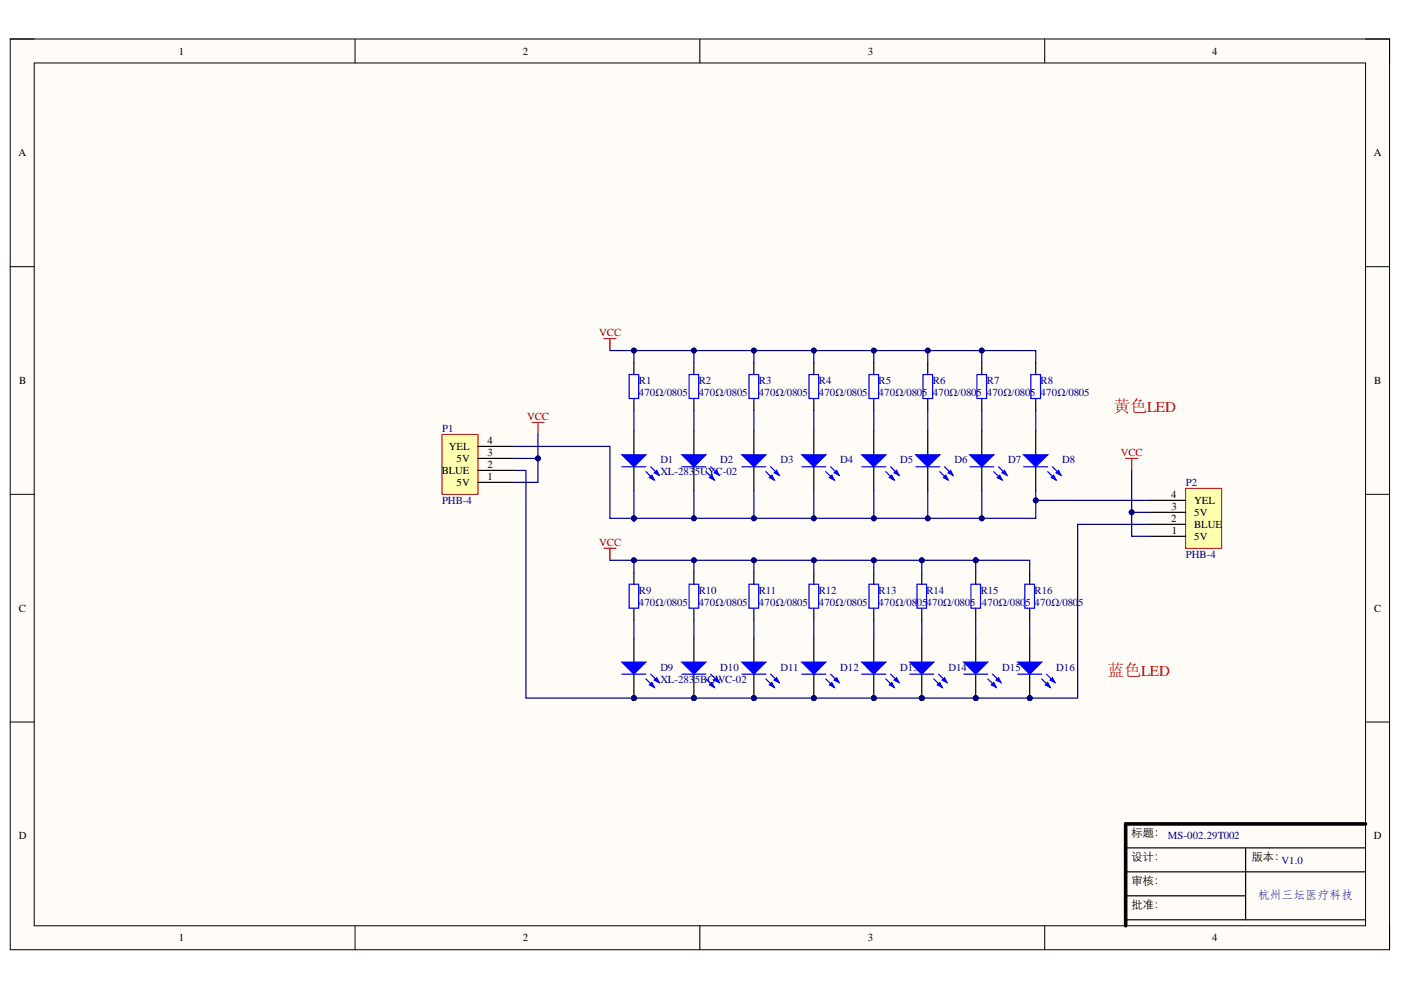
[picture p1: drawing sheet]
<svg xmlns="http://www.w3.org/2000/svg" width="297mm" height="210mm" viewBox="0 0 297 210" stroke-linecap="round" stroke-linejoin="round" font-family="sans-serif">
<defs><g id="words">
<g font-size="3.6" fill="#f00">
<text x="236.1" y="87.4">黄色LED</text>
<text x="234.8" y="143.4">蓝色LED</text>
</g>
<text font-size="2.5" fill="#000080" x="266.7" y="190.5">杭州三坛医疗科技</text>
<g font-size="2.4">
<text x="239.9" y="177.3">标题：</text>
<text x="239.9" y="182.3">设计：</text>
<text x="265.4" y="182.3">版本：</text>
<text x="239.9" y="187.4">审核：</text>
<text x="239.9" y="192.6">批准：</text>
</g>
<g font-size="2.3">
<text x="37.9" y="11.6">1</text>
<text x="110.8" y="11.6">2</text>
<text x="184" y="11.6">3</text>
<text x="257" y="11.6">4</text>
<text x="3.9" y="33.1">A</text>
<text x="291.3" y="33.1">A</text>
<text x="4.1" y="81.4">B</text>
<text x="291.4" y="81.4">B</text>
<text x="95.2" y="95.4">YEL</text>
<text x="103.4" y="94.2">4</text>
<text x="93.6" y="100.5">BLUE</text>
<text x="96.8" y="98">5V</text>
<text x="103.4" y="101.8">1</text>
<text x="103.4" y="99.2">2</text>
<text x="103.4" y="96.7">3</text>
<text x="96.8" y="103">5V</text>
<text x="248.3" y="105.6">4</text>
<text x="253.2" y="106.8">YEL</text>
<text x="248.3" y="110.6">2</text>
<text x="248.4" y="108.1">3</text>
<text x="248.5" y="113.2">1</text>
<text x="253.2" y="111.9">BLUE</text>
<text x="253.2" y="109.4">5V</text>
<text x="253.2" y="114.4">5V</text>
<text x="4" y="129.7">C</text>
<text x="291.4" y="129.7">C</text>
<text x="4" y="177.9">D</text>
<text x="291.3" y="177.9">D</text>
<text x="37.9" y="199.6">1</text>
<text x="110.8" y="199.6">2</text>
<text x="184" y="199.6">3</text>
<text x="257" y="199.6">4</text>
</g>
<g font-size="2.3" fill="#800000">
<text x="127.1" y="71.3">VCC</text>
<text x="111.8" y="89">VCC</text>
<text x="237.6" y="96.7">VCC</text>
<text x="127.1" y="115.7">VCC</text>
</g>
<g font-size="2.3" fill="#000080">
<text x="135.4" y="81.4">R1</text>
<text x="135.4" y="83.9">470Ω/0805</text>
<text x="148.1" y="81.4">R2</text>
<text x="148.1" y="83.9">470Ω/0805</text>
<text x="160.9" y="81.4">R3</text>
<text x="160.9" y="83.9">470Ω/0805</text>
<text x="173.6" y="81.4">R4</text>
<text x="173.6" y="83.9">470Ω/0805</text>
<text x="186.3" y="81.4">R5</text>
<text x="186.3" y="83.9">470Ω/0805</text>
<text x="197.8" y="81.4">R6</text>
<text x="197.8" y="83.9">470Ω/0805</text>
<text x="209.2" y="81.4">R7</text>
<text x="209.2" y="83.9">470Ω/0805</text>
<text x="220.6" y="81.4">R8</text>
<text x="220.6" y="83.9">470Ω/0805</text>
<text x="93.7" y="91.5">P1</text>
<text x="140" y="98.2">D1</text>
<text x="140" y="100.8">XL-283</text>
<text x="147.3" y="100.8">5UYC-02</text>
<text x="152.7" y="98.2">D2</text>
<text x="165.5" y="98.2">D3</text>
<text x="178.2" y="98.2">D4</text>
<text x="190.9" y="98.2">D5</text>
<text x="202.4" y="98.2">D6</text>
<text x="213.8" y="98.2">D7</text>
<text x="225.2" y="98.2">D8</text>
<text x="93.7" y="106.8">PHB-4</text>
<text x="251.4" y="103">P2</text>
<text x="251.4" y="118.3">PHB-4</text>
<text x="135.4" y="125.9">R9</text>
<text x="148.1" y="125.9">R10</text>
<text x="160.9" y="125.9">R11</text>
<text x="173.6" y="125.9">R12</text>
<text x="186.3" y="125.9">R13</text>
<text x="196.4" y="125.9">R14</text>
<text x="207.9" y="125.9">R15</text>
<text x="219.4" y="125.9">R16</text>
<text x="135.4" y="128.4">470Ω/0805</text>
<text x="148.1" y="128.4">470Ω/0805</text>
<text x="160.9" y="128.4">470Ω/0805</text>
<text x="173.6" y="128.4">470Ω/0805</text>
<text x="186.3" y="128.4">470Ω/0805470Ω/0805</text>
<text x="208.2" y="128.4">470Ω/080</text>
<text x="217.4" y="128.4">5</text>
<text x="219.4" y="128.4">470Ω/080</text>
<text x="228.6" y="128.4">5</text>
<text x="140" y="142.2">D9</text>
<text x="152.7" y="142.2">D10</text>
<text x="165.5" y="142.2">D11</text>
<text x="178.2" y="142.2">D12</text>
<text x="190.9" y="142.2">D13</text>
<text x="201.1" y="142.2">D14</text>
<text x="212.5" y="142.2">D15</text>
<text x="223.9" y="142.2">D16</text>
<text x="140" y="144.7">XL-283</text>
<text x="147.3" y="144.7">5BGWC-02</text>
<text x="247.6" y="177.9">MS-002.29T002</text>
<text x="271.7" y="183.1">V1.0</text>
</g>
</g></defs>
<path d="M2.2 8.3h292.4v193.1h-292.4z" fill-rule="evenodd" fill="#fffcf8"/>
<path d="M2.2 8.3h292.4v193.1h-292.4z" fill="none" stroke="#000" stroke-width=".21"/>
<path d="M7.3 13.4h282.2v182.9h-282.2z" fill-rule="evenodd" fill="#fffcf8"/>
<g fill="none" stroke="#000" stroke-width=".21">
<path d="M2.2 8.3h5.1M7.3 13.4h282.2v182.9h-282.2zM75.3 8.3v5M148.4 8.3v5M221.5 8.3v5.1M289.5 8.3h5.1v5.1M2.2 56.5h5.1M289.5 56.5h5.1M2.2 104.8h5.1M289.5 104.8h5.1M2.2 153.1h5.1M289.5 153.1h5.1"/>
<path d="M75.3 196.3v5.1M148.4 196.3v5.1M221.5 196.3v5.1M294.6 196.3v5.1"/>
</g>
<path d="M289.5 174.7h-50.8v21.6" fill="none" stroke="#000" stroke-width=".76"/>
<g fill="none" stroke="#000" stroke-width=".25">
<path d="M134.4 76.9v2.5M147.1 76.9v2.5M159.8 76.9v2.5M172.5 76.9v2.5M185.3 76.9v2.5M134.4 84.5v2.5M134.4 91.3v5.1M134.4 99v5.1M147.1 84.5v2.5M159.8 84.5v2.5M172.5 84.5v2.5M185.3 84.5v2.5"/>
<path d="M238.7 179.8h50.8M264.1 179.8v15.2M238.7 189.9h25.4M238.7 184.9h50.8M238.7 195h50.8"/>
</g>
<path d="M128 71.8h2.6M129.3 71.8v2.5" fill="none" stroke="#800000" stroke-width=".25"/>
<path d="M133.4 79.4h2v5.1h-2zM146.1 79.4h2v5.1h-2zM158.8 79.4h2v5.1h-2zM171.5 79.4h2.1v5.1h-2.1zM184.2 79.4h2.1v5.1h-2.1z" fill="none" stroke="#00f" stroke-width=".25"/>
<path d="M131.9 96.4h5l-2.5 2.6z" fill="#00f"/>
<path d="M131.9 96.4h5l-2.5 2.6zM136.9 100l1.8 1.8M138 99l1.7 1.8" fill="none" stroke="#00f" stroke-width=".25"/>
<path d="M137.7 101.3l.5-.5 .5 1z" fill="#00f"/>
<path d="M137.7 101.3l.5-.5 .5 1z" fill="none" stroke="#00f" stroke-width=".25"/>
<path d="M138.7 100.2l.5-.5 .5 1.1z" fill="#00f"/>
<path d="M131.9 99h5M138.7 100.2l.5-.5 .5 1.1z" fill="none" stroke="#00f" stroke-width=".25"/>
<path d="M147.1 91.3v5.1M147.1 99v5.1" fill="none" stroke="#000" stroke-width=".25"/>
<path d="M144.6 96.4h5.1l-2.6 2.6z" fill="#00f"/>
<path d="M144.6 96.4h5.1l-2.6 2.6zM149.7 100l1.7 1.8M150.7 99l1.8 1.8" fill="none" stroke="#00f" stroke-width=".25"/>
<path d="M150.4 101.3l.5-.5 .5 1z" fill="#00f"/>
<path d="M150.4 101.3l.5-.5 .5 1z" fill="none" stroke="#00f" stroke-width=".25"/>
<path d="M151.4 100.2l.5-.5 .6 1.1z" fill="#00f"/>
<path d="M144.6 99h5.1M151.4 100.2l.5-.5 .6 1.1z" fill="none" stroke="#00f" stroke-width=".25"/>
<path d="M159.8 91.3v5.1M159.8 99v5.1" fill="none" stroke="#000" stroke-width=".25"/>
<path d="M157.3 96.4h5.1l-2.6 2.6z" fill="#00f"/>
<path d="M157.3 96.4h5.1l-2.6 2.6zM162.4 100l1.8 1.8M163.4 99l1.8 1.8" fill="none" stroke="#00f" stroke-width=".25"/>
<path d="M163.1 101.3l.5-.5 .6 1z" fill="#00f"/>
<path d="M163.1 101.3l.5-.5 .6 1z" fill="none" stroke="#00f" stroke-width=".25"/>
<path d="M164.2 100.2l.5-.5 .5 1.1z" fill="#00f"/>
<path d="M157.3 99h5.1M164.2 100.2l.5-.5 .5 1.1z" fill="none" stroke="#00f" stroke-width=".25"/>
<path d="M172.5 91.3v5.1M172.5 99v5.1" fill="none" stroke="#000" stroke-width=".25"/>
<path d="M170 96.4h5.1l-2.6 2.6z" fill="#00f"/>
<path d="M170 96.4h5.1l-2.6 2.6zM175.1 100l1.8 1.8M176.1 99l1.8 1.8" fill="none" stroke="#00f" stroke-width=".25"/>
<path d="M175.9 101.3l.5-.5 .5 1z" fill="#00f"/>
<path d="M175.9 101.3l.5-.5 .5 1z" fill="none" stroke="#00f" stroke-width=".25"/>
<path d="M176.9 100.2l.5-.5 .5 1.1z" fill="#00f"/>
<path d="M170 99h5.1M176.9 100.2l.5-.5 .5 1.1z" fill="none" stroke="#00f" stroke-width=".25"/>
<path d="M185.3 91.4v5M185.3 99v5.1" fill="none" stroke="#000" stroke-width=".25"/>
<path d="M182.7 96.4h5.1l-2.5 2.6z" fill="#00f"/>
<path d="M182.7 96.4h5.1l-2.5 2.6zM187.8 100l1.8 1.8M188.8 99l1.8 1.8" fill="none" stroke="#00f" stroke-width=".25"/>
<path d="M188.6 101.3l.5-.5 .5 1z" fill="#00f"/>
<path d="M188.6 101.3l.5-.5 .5 1z" fill="none" stroke="#00f" stroke-width=".25"/>
<path d="M189.6 100.2l.5-.5 .5 1.1z" fill="#00f"/>
<path d="M182.7 99h5.1M189.6 100.2l.5-.5 .5 1.1z" fill="none" stroke="#00f" stroke-width=".25"/>
<path d="M93.7 92.1h7.6v12.7h-7.6z" fill-rule="evenodd" fill="#ffffb0"/>
<path d="M93.7 92.1h7.6v12.7h-7.6z" fill="none" stroke="#800000" stroke-width=".21"/>
<g fill="none" stroke="#000" stroke-width=".25">
<path d="M101.3 94.7h7.7M101.3 99.7h7.7M101.3 97.2h7.7M101.3 102.3h7.7M134.4 121.3v2.6M134.4 129v2.5M147.1 121.3v2.6M147.1 129v2.5M159.8 121.3v2.6M159.8 129v2.5M172.5 121.3v2.6M172.5 129v2.5"/>
<path d="M185.3 121.3v2.6M185.3 129v2.5"/>
</g>
<path d="M112.8 89.6h2.5M114.1 89.6v2.5" fill="none" stroke="#800000" stroke-width=".25"/>
<path d="M133.4 123.9h2v5.1h-2zM146.1 123.9h2v5.1h-2zM158.8 123.9h2v5.1h-2zM171.5 123.9h2.1v5.1h-2.1zM184.2 123.9h2.1v5.1h-2.1z" fill="none" stroke="#00f" stroke-width=".25"/>
<circle cx="134.4" cy="148" r=".51" fill="#000080"/>
<circle cx="134.4" cy="148" r=".51" fill="none" stroke="#000080" stroke-width=".21"/>
<path d="M134.4 135.3v5.1M134.4 142.9v5.1" fill="none" stroke="#000" stroke-width=".25"/>
<circle cx="134.4" cy="148" r=".51" fill="#000080"/>
<circle cx="134.4" cy="148" r=".51" fill="none" stroke="#000080" stroke-width=".21"/>
<path d="M131.9 140.4h5l-2.5 2.5z" fill="#00f"/>
<path d="M131.9 140.4h5l-2.5 2.5zM136.9 143.9l1.8 1.8M138 142.9l1.7 1.8" fill="none" stroke="#00f" stroke-width=".25"/>
<path d="M137.7 145.2l.5-.5 .5 1z" fill="#00f"/>
<path d="M137.7 145.2l.5-.5 .5 1z" fill="none" stroke="#00f" stroke-width=".25"/>
<path d="M138.7 144.2l.5-.5 .5 1z" fill="#00f"/>
<path d="M131.9 142.9h5M138.7 144.2l.5-.5 .5 1z" fill="none" stroke="#00f" stroke-width=".25"/>
<circle cx="147.1" cy="148" r=".51" fill="#000080"/>
<circle cx="147.1" cy="148" r=".51" fill="none" stroke="#000080" stroke-width=".21"/>
<path d="M147.1 135.3v5.1M147.1 142.9v5.1" fill="none" stroke="#000" stroke-width=".25"/>
<circle cx="147.1" cy="148" r=".51" fill="#000080"/>
<circle cx="147.1" cy="148" r=".51" fill="none" stroke="#000080" stroke-width=".21"/>
<path d="M144.6 140.4h5.1l-2.6 2.5z" fill="#00f"/>
<path d="M144.6 140.4h5.1l-2.6 2.5zM149.7 143.9l1.7 1.8M150.7 142.9l1.8 1.8" fill="none" stroke="#00f" stroke-width=".25"/>
<path d="M150.4 145.2l.5-.5 .5 1z" fill="#00f"/>
<path d="M150.4 145.2l.5-.5 .5 1z" fill="none" stroke="#00f" stroke-width=".25"/>
<path d="M151.4 144.2l.5-.5 .6 1z" fill="#00f"/>
<path d="M144.6 142.9h5.1M151.4 144.2l.5-.5 .6 1z" fill="none" stroke="#00f" stroke-width=".25"/>
<circle cx="159.8" cy="148" r=".51" fill="#000080"/>
<circle cx="159.8" cy="148" r=".51" fill="none" stroke="#000080" stroke-width=".21"/>
<path d="M159.8 135.3v5.1M159.8 142.9v5.1" fill="none" stroke="#000" stroke-width=".25"/>
<circle cx="159.8" cy="148" r=".51" fill="#000080"/>
<circle cx="159.8" cy="148" r=".51" fill="none" stroke="#000080" stroke-width=".21"/>
<path d="M157.3 140.4h5.1l-2.6 2.5z" fill="#00f"/>
<path d="M157.3 140.4h5.1l-2.6 2.5zM162.4 143.9l1.8 1.8M163.4 142.9l1.8 1.8" fill="none" stroke="#00f" stroke-width=".25"/>
<path d="M163.1 145.2l.5-.5 .6 1z" fill="#00f"/>
<path d="M163.1 145.2l.5-.5 .6 1z" fill="none" stroke="#00f" stroke-width=".25"/>
<path d="M164.2 144.2l.5-.5 .5 1z" fill="#00f"/>
<path d="M157.3 142.9h5.1M164.2 144.2l.5-.5 .5 1z" fill="none" stroke="#00f" stroke-width=".25"/>
<circle cx="172.5" cy="148" r=".51" fill="#000080"/>
<circle cx="172.5" cy="148" r=".51" fill="none" stroke="#000080" stroke-width=".21"/>
<path d="M172.5 135.3v5.1M172.5 142.9v5.1" fill="none" stroke="#000" stroke-width=".25"/>
<circle cx="172.5" cy="148" r=".51" fill="#000080"/>
<circle cx="172.5" cy="148" r=".51" fill="none" stroke="#000080" stroke-width=".21"/>
<path d="M170 140.4h5.1l-2.6 2.5z" fill="#00f"/>
<path d="M170 140.4h5.1l-2.6 2.5zM175.1 144l1.8 1.7M176.1 142.9l1.8 1.8" fill="none" stroke="#00f" stroke-width=".25"/>
<path d="M175.9 145.2l.5-.5 .5 1z" fill="#00f"/>
<path d="M175.9 145.2l.5-.5 .5 1z" fill="none" stroke="#00f" stroke-width=".25"/>
<path d="M176.9 144.2l.5-.5 .5 1z" fill="#00f"/>
<path d="M170 142.9h5.1M176.9 144.2l.5-.5 .5 1z" fill="none" stroke="#00f" stroke-width=".25"/>
<circle cx="185.3" cy="148" r=".51" fill="#000080"/>
<circle cx="185.3" cy="148" r=".51" fill="none" stroke="#000080" stroke-width=".21"/>
<path d="M185.3 135.3v5.1M185.3 142.9v5.1" fill="none" stroke="#000" stroke-width=".25"/>
<circle cx="185.3" cy="148" r=".51" fill="#000080"/>
<circle cx="185.3" cy="148" r=".51" fill="none" stroke="#000080" stroke-width=".21"/>
<path d="M182.7 140.4h5.1l-2.5 2.5z" fill="#00f"/>
<path d="M182.7 140.4h5.1l-2.5 2.5zM187.8 144l1.8 1.7M188.8 142.9l1.8 1.8" fill="none" stroke="#00f" stroke-width=".25"/>
<path d="M188.6 145.2l.5-.5 .5 1z" fill="#00f"/>
<path d="M188.6 145.2l.5-.5 .5 1z" fill="none" stroke="#00f" stroke-width=".25"/>
<path d="M189.6 144.2l.5-.5 .5 1z" fill="#00f"/>
<path d="M195.7 79.4h2v5.1h-2zM207.1 79.4h2.1v5.1h-2.1zM182.7 142.9h5.1M189.6 144.2l.5-.5 .5 1z" fill="none" stroke="#00f" stroke-width=".25"/>
<path d="M128 116.3h2.6M129.3 116.3v2.5" fill="none" stroke="#800000" stroke-width=".25"/>
<path d="M196.7 76.9v2.5M208.2 76.9v2.5M196.7 84.5v2.5M196.7 91.4v5M196.7 99v5.1M208.2 84.5v2.5" fill="none" stroke="#000" stroke-width=".25"/>
<path d="M194.2 96.4h5l-2.5 2.6z" fill="#00f"/>
<path d="M194.2 96.4h5l-2.5 2.6zM199.2 100l1.8 1.8M200.3 99l1.7 1.8" fill="none" stroke="#00f" stroke-width=".25"/>
<path d="M200 101.3l.5-.5 .5 1z" fill="#00f"/>
<path d="M200 101.3l.5-.5 .5 1z" fill="none" stroke="#00f" stroke-width=".25"/>
<path d="M201 100.2l.5-.5 .5 1.1z" fill="#00f"/>
<path d="M194.2 99h5M201 100.2l.5-.5 .5 1.1z" fill="none" stroke="#00f" stroke-width=".25"/>
<path d="M208.2 91.4v5M208.2 99v5.1" fill="none" stroke="#000" stroke-width=".25"/>
<path d="M205.6 96.4h5.1l-2.5 2.6z" fill="#00f"/>
<path d="M205.6 96.4h5.1l-2.5 2.6zM210.7 100l1.8 1.8M211.7 99l1.8 1.8" fill="none" stroke="#00f" stroke-width=".25"/>
<path d="M211.5 101.3l.5-.5 .5 1z" fill="#00f"/>
<path d="M211.5 101.3l.5-.5 .5 1z" fill="none" stroke="#00f" stroke-width=".25"/>
<path d="M212.5 100.2l.5-.5 .5 1.1z" fill="#00f"/>
<path d="M218.6 79.4h2v5.1h-2zM205.6 99h5.1M212.5 100.2l.5-.5 .5 1.1z" fill="none" stroke="#00f" stroke-width=".25"/>
<path d="M219.6 76.9v2.5M219.6 84.5v2.5M219.6 91.4v5M219.6 99v5.1" fill="none" stroke="#000" stroke-width=".25"/>
<path d="M217 96.4h5.1l-2.5 2.6z" fill="#00f"/>
<path d="M217 96.4h5.1l-2.5 2.6zM222.1 100l1.8 1.8M223.1 99l1.8 1.8" fill="none" stroke="#00f" stroke-width=".25"/>
<path d="M222.9 101.3l.5-.5 .5 1z" fill="#00f"/>
<path d="M222.9 101.3l.5-.5 .5 1z" fill="none" stroke="#00f" stroke-width=".25"/>
<path d="M223.9 100.2l.5-.5 .5 1.1z" fill="#00f"/>
<path d="M217 99h5.1M223.9 100.2l.5-.5 .5 1.1zM194.4 123.9h2v5.1h-2zM205.9 123.9h2v5.1h-2z" fill="none" stroke="#00f" stroke-width=".25"/>
<path d="M195.4 121.3v2.6M195.4 129v2.5M206.9 121.3v2.6M206.9 129v2.5" fill="none" stroke="#000" stroke-width=".25"/>
<circle cx="195.4" cy="148" r=".51" fill="#000080"/>
<circle cx="195.4" cy="148" r=".51" fill="none" stroke="#000080" stroke-width=".21"/>
<path d="M195.4 135.3v5.1M195.4 142.9v5.1" fill="none" stroke="#000" stroke-width=".25"/>
<circle cx="195.4" cy="148" r=".51" fill="#000080"/>
<circle cx="195.4" cy="148" r=".51" fill="none" stroke="#000080" stroke-width=".21"/>
<path d="M192.9 140.4h5.1l-2.6 2.5z" fill="#00f"/>
<path d="M192.9 140.4h5.1l-2.6 2.5zM198 144l1.8 1.7M199 142.9l1.8 1.8" fill="none" stroke="#00f" stroke-width=".25"/>
<path d="M198.7 145.2l.5-.5 .6 1z" fill="#00f"/>
<path d="M198.7 145.2l.5-.5 .6 1z" fill="none" stroke="#00f" stroke-width=".25"/>
<path d="M199.8 144.2l.5-.5 .5 1z" fill="#00f"/>
<path d="M192.9 142.9h5.1M199.8 144.2l.5-.5 .5 1z" fill="none" stroke="#00f" stroke-width=".25"/>
<circle cx="206.9" cy="148" r=".51" fill="#000080"/>
<circle cx="206.9" cy="148" r=".51" fill="none" stroke="#000080" stroke-width=".21"/>
<path d="M206.9 135.3v5.1M206.9 142.9v5.1" fill="none" stroke="#000" stroke-width=".25"/>
<circle cx="206.9" cy="148" r=".51" fill="#000080"/>
<circle cx="206.9" cy="148" r=".51" fill="none" stroke="#000080" stroke-width=".21"/>
<path d="M204.3 140.4h5.1l-2.5 2.5z" fill="#00f"/>
<path d="M204.3 140.4h5.1l-2.5 2.5zM209.4 144l1.8 1.7M210.4 142.9l1.8 1.8" fill="none" stroke="#00f" stroke-width=".25"/>
<path d="M210.2 145.2l.5-.5 .5 1z" fill="#00f"/>
<path d="M210.2 145.2l.5-.5 .5 1z" fill="none" stroke="#00f" stroke-width=".25"/>
<path d="M211.2 144.2l.5-.5 .5 1z" fill="#00f"/>
<path d="M217.3 123.9h2v5.1h-2zM204.3 142.9h5.1M211.2 144.2l.5-.5 .5 1z" fill="none" stroke="#00f" stroke-width=".25"/>
<path d="M218.3 121.3v2.6M218.3 129v2.5" fill="none" stroke="#000" stroke-width=".25"/>
<circle cx="218.3" cy="148" r=".51" fill="#000080"/>
<circle cx="218.3" cy="148" r=".51" fill="none" stroke="#000080" stroke-width=".21"/>
<path d="M218.3 135.3v5.1M218.3 142.9v5.1" fill="none" stroke="#000" stroke-width=".25"/>
<circle cx="218.3" cy="148" r=".51" fill="#000080"/>
<circle cx="218.3" cy="148" r=".51" fill="none" stroke="#000080" stroke-width=".21"/>
<path d="M215.8 140.4h5.1l-2.6 2.5z" fill="#00f"/>
<path d="M215.8 140.4h5.1l-2.6 2.5zM220.9 144l1.7 1.7M221.9 142.9l1.8 1.8" fill="none" stroke="#00f" stroke-width=".25"/>
<path d="M221.6 145.2l.5-.5 .5 1z" fill="#00f"/>
<path d="M221.6 145.2l.5-.5 .5 1z" fill="none" stroke="#00f" stroke-width=".25"/>
<path d="M222.6 144.2l.5-.5 .6 1z" fill="#00f"/>
<path d="M215.8 142.9h5.1M222.6 144.2l.5-.5 .6 1z" fill="none" stroke="#00f" stroke-width=".25"/>
<path d="M251.4 103.5h7.6v12.8h-7.6z" fill-rule="evenodd" fill="#ffffb0"/>
<path d="M251.4 103.5h7.6v12.8h-7.6z" fill="none" stroke="#800000" stroke-width=".21"/>
<path d="M243.7 113.7h7.7M243.7 106.1h7.7M243.7 111.2h7.7M243.7 108.6h7.7" fill="none" stroke="#000" stroke-width=".25"/>
<path d="M238.7 97.2h2.5M239.9 97.2v2.5" fill="none" stroke="#800000" stroke-width=".25"/>
<path d="M239.9 99.7v8.9" fill="none" stroke="#000080" stroke-width=".25"/>
<circle cx="239.9" cy="108.6" r=".51" fill="#000080"/>
<circle cx="239.9" cy="108.6" r=".51" fill="none" stroke="#000080" stroke-width=".21"/>
<path d="M114.1 97.2v5.1h-5.1" fill="none" stroke="#000080" stroke-width=".25"/>
<circle cx="114.1" cy="97.2" r=".51" fill="#000080"/>
<circle cx="114.1" cy="97.2" r=".51" fill="none" stroke="#000080" stroke-width=".21"/>
<path d="M114.1 92.1v5.1h-5.1" fill="none" stroke="#000080" stroke-width=".25"/>
<circle cx="114.1" cy="97.2" r=".51" fill="#000080"/>
<circle cx="114.1" cy="97.2" r=".51" fill="none" stroke="#000080" stroke-width=".21"/>
<path d="M109 94.7h20.3v15.2h5.1" fill="none" stroke="#000080" stroke-width=".25"/>
<circle cx="134.4" cy="109.9" r=".51" fill="#000080"/>
<circle cx="134.4" cy="109.9" r=".51" fill="none" stroke="#000080" stroke-width=".21"/>
<path d="M129.3 118.8h43.2v2.5" fill="none" stroke="#000080" stroke-width=".25"/>
<circle cx="134.4" cy="118.8" r=".51" fill="#000080"/>
<circle cx="134.4" cy="118.8" r=".51" fill="none" stroke="#000080" stroke-width=".21"/>
<circle cx="147.1" cy="118.8" r=".51" fill="#000080"/>
<circle cx="147.1" cy="118.8" r=".51" fill="none" stroke="#000080" stroke-width=".21"/>
<circle cx="159.8" cy="118.8" r=".51" fill="#000080"/>
<circle cx="159.8" cy="118.8" r=".51" fill="none" stroke="#000080" stroke-width=".21"/>
<circle cx="172.5" cy="118.8" r=".51" fill="#000080"/>
<circle cx="172.5" cy="118.8" r=".51" fill="none" stroke="#000080" stroke-width=".21"/>
<path d="M129.3 74.3h43.2v2.6" fill="none" stroke="#000080" stroke-width=".25"/>
<circle cx="134.4" cy="74.3" r=".51" fill="#000080"/>
<circle cx="134.4" cy="74.3" r=".51" fill="none" stroke="#000080" stroke-width=".21"/>
<circle cx="147.1" cy="74.3" r=".51" fill="#000080"/>
<circle cx="147.1" cy="74.3" r=".51" fill="none" stroke="#000080" stroke-width=".21"/>
<circle cx="159.8" cy="74.3" r=".51" fill="#000080"/>
<circle cx="159.8" cy="74.3" r=".51" fill="none" stroke="#000080" stroke-width=".21"/>
<circle cx="172.5" cy="74.3" r=".51" fill="#000080"/>
<circle cx="172.5" cy="74.3" r=".51" fill="none" stroke="#000080" stroke-width=".21"/>
<path d="M134.4 109.9h50.9" fill="none" stroke="#000080" stroke-width=".25"/>
<circle cx="134.4" cy="109.9" r=".51" fill="#000080"/>
<circle cx="134.4" cy="109.9" r=".51" fill="none" stroke="#000080" stroke-width=".21"/>
<circle cx="147.1" cy="109.9" r=".51" fill="#000080"/>
<circle cx="147.1" cy="109.9" r=".51" fill="none" stroke="#000080" stroke-width=".21"/>
<circle cx="159.8" cy="109.9" r=".51" fill="#000080"/>
<circle cx="159.8" cy="109.9" r=".51" fill="none" stroke="#000080" stroke-width=".21"/>
<circle cx="172.5" cy="109.9" r=".51" fill="#000080"/>
<circle cx="172.5" cy="109.9" r=".51" fill="none" stroke="#000080" stroke-width=".21"/>
<circle cx="185.3" cy="109.9" r=".51" fill="#000080"/>
<circle cx="185.3" cy="109.9" r=".51" fill="none" stroke="#000080" stroke-width=".21"/>
<path d="M172.5 118.8h12.8v2.5" fill="none" stroke="#000080" stroke-width=".25"/>
<circle cx="185.3" cy="118.8" r=".51" fill="#000080"/>
<circle cx="185.3" cy="118.8" r=".51" fill="none" stroke="#000080" stroke-width=".21"/>
<circle cx="172.5" cy="118.8" r=".51" fill="#000080"/>
<circle cx="172.5" cy="118.8" r=".51" fill="none" stroke="#000080" stroke-width=".21"/>
<path d="M172.5 74.3h12.8v2.6" fill="none" stroke="#000080" stroke-width=".25"/>
<circle cx="185.3" cy="74.3" r=".51" fill="#000080"/>
<circle cx="185.3" cy="74.3" r=".51" fill="none" stroke="#000080" stroke-width=".21"/>
<circle cx="172.5" cy="74.3" r=".51" fill="#000080"/>
<circle cx="172.5" cy="74.3" r=".51" fill="none" stroke="#000080" stroke-width=".21"/>
<path d="M185.3 118.8h10.1" fill="none" stroke="#000080" stroke-width=".25"/>
<circle cx="185.3" cy="118.8" r=".51" fill="#000080"/>
<circle cx="185.3" cy="118.8" r=".51" fill="none" stroke="#000080" stroke-width=".21"/>
<circle cx="195.4" cy="118.8" r=".51" fill="#000080"/>
<circle cx="195.4" cy="118.8" r=".51" fill="none" stroke="#000080" stroke-width=".21"/>
<path d="M185.3 104.1v5.8h22.9" fill="none" stroke="#000080" stroke-width=".25"/>
<circle cx="185.3" cy="109.9" r=".51" fill="#000080"/>
<circle cx="185.3" cy="109.9" r=".51" fill="none" stroke="#000080" stroke-width=".21"/>
<circle cx="196.7" cy="109.9" r=".51" fill="#000080"/>
<circle cx="196.7" cy="109.9" r=".51" fill="none" stroke="#000080" stroke-width=".21"/>
<circle cx="208.1" cy="109.9" r=".51" fill="#000080"/>
<circle cx="208.1" cy="109.9" r=".51" fill="none" stroke="#000080" stroke-width=".21"/>
<path d="M185.3 74.3h34.3v2.6" fill="none" stroke="#000080" stroke-width=".25"/>
<circle cx="208.1" cy="74.3" r=".51" fill="#000080"/>
<circle cx="208.1" cy="74.3" r=".51" fill="none" stroke="#000080" stroke-width=".21"/>
<circle cx="196.7" cy="74.3" r=".51" fill="#000080"/>
<circle cx="196.7" cy="74.3" r=".51" fill="none" stroke="#000080" stroke-width=".21"/>
<circle cx="185.3" cy="74.3" r=".51" fill="#000080"/>
<circle cx="185.3" cy="74.3" r=".51" fill="none" stroke="#000080" stroke-width=".21"/>
<path d="M196.7 118.8h-1.3v2.5" fill="none" stroke="#000080" stroke-width=".25"/>
<circle cx="195.4" cy="118.8" r=".51" fill="#000080"/>
<circle cx="195.4" cy="118.8" r=".51" fill="none" stroke="#000080" stroke-width=".21"/>
<path d="M196.7 118.8h10.2" fill="none" stroke="#000080" stroke-width=".25"/>
<circle cx="206.9" cy="118.8" r=".51" fill="#000080"/>
<circle cx="206.9" cy="118.8" r=".51" fill="none" stroke="#000080" stroke-width=".21"/>
<path d="M206.9 118.8h11.4v2.5" fill="none" stroke="#000080" stroke-width=".25"/>
<circle cx="206.9" cy="118.8" r=".51" fill="#000080"/>
<circle cx="206.9" cy="118.8" r=".51" fill="none" stroke="#000080" stroke-width=".21"/>
<path d="M208.2 104.1v5.8h11.4v-3.8h24.1" fill="none" stroke="#000080" stroke-width=".25"/>
<circle cx="219.6" cy="106.1" r=".51" fill="#000080"/>
<circle cx="219.6" cy="106.1" r=".51" fill="none" stroke="#000080" stroke-width=".21"/>
<circle cx="208.1" cy="109.9" r=".51" fill="#000080"/>
<circle cx="208.1" cy="109.9" r=".51" fill="none" stroke="#000080" stroke-width=".21"/>
<path d="M243.7 108.6h-3.8v5.1h3.8" fill="none" stroke="#000080" stroke-width=".25"/>
<circle cx="239.9" cy="108.6" r=".51" fill="#000080"/>
<circle cx="239.9" cy="108.6" r=".51" fill="none" stroke="#000080" stroke-width=".21"/>
<path d="M134.4 118.8v2.5M134.4 131.5v3.8" fill="none" stroke="#000080" stroke-width=".25"/>
<circle cx="134.4" cy="118.8" r=".51" fill="#000080"/>
<circle cx="134.4" cy="118.8" r=".51" fill="none" stroke="#000080" stroke-width=".21"/>
<path d="M134.4 104.1v6.6" fill="none" stroke="#000080" stroke-width=".25"/>
<circle cx="134.4" cy="109.9" r=".51" fill="#000080"/>
<circle cx="134.4" cy="109.9" r=".51" fill="none" stroke="#000080" stroke-width=".21"/>
<path d="M134.4 74.3v2.6M134.4 87v4.3" fill="none" stroke="#000080" stroke-width=".25"/>
<circle cx="134.4" cy="74.3" r=".51" fill="#000080"/>
<circle cx="134.4" cy="74.3" r=".51" fill="none" stroke="#000080" stroke-width=".21"/>
<path d="M147.1 118.8v2.5M147.1 131.5v3.8" fill="none" stroke="#000080" stroke-width=".25"/>
<circle cx="147.1" cy="118.8" r=".51" fill="#000080"/>
<circle cx="147.1" cy="118.8" r=".51" fill="none" stroke="#000080" stroke-width=".21"/>
<path d="M147.1 104.1v5.8" fill="none" stroke="#000080" stroke-width=".25"/>
<circle cx="147.1" cy="109.9" r=".51" fill="#000080"/>
<circle cx="147.1" cy="109.9" r=".51" fill="none" stroke="#000080" stroke-width=".21"/>
<path d="M147.1 74.3v2.6M147.1 87v4.3" fill="none" stroke="#000080" stroke-width=".25"/>
<circle cx="147.1" cy="74.3" r=".51" fill="#000080"/>
<circle cx="147.1" cy="74.3" r=".51" fill="none" stroke="#000080" stroke-width=".21"/>
<path d="M159.8 118.8v2.5M159.8 131.5v3.8" fill="none" stroke="#000080" stroke-width=".25"/>
<circle cx="159.8" cy="118.8" r=".51" fill="#000080"/>
<circle cx="159.8" cy="118.8" r=".51" fill="none" stroke="#000080" stroke-width=".21"/>
<path d="M159.8 104.1v5.8" fill="none" stroke="#000080" stroke-width=".25"/>
<circle cx="159.8" cy="109.9" r=".51" fill="#000080"/>
<circle cx="159.8" cy="109.9" r=".51" fill="none" stroke="#000080" stroke-width=".21"/>
<path d="M159.8 74.3v2.6M159.8 87v4.3" fill="none" stroke="#000080" stroke-width=".25"/>
<circle cx="159.8" cy="74.3" r=".51" fill="#000080"/>
<circle cx="159.8" cy="74.3" r=".51" fill="none" stroke="#000080" stroke-width=".21"/>
<path d="M172.5 104.1v5.8M172.5 131.5v3.8" fill="none" stroke="#000080" stroke-width=".25"/>
<circle cx="172.5" cy="109.9" r=".51" fill="#000080"/>
<circle cx="172.5" cy="109.9" r=".51" fill="none" stroke="#000080" stroke-width=".21"/>
<path d="M172.5 87v4.3M185.3 87v4.4M196.7 104.1v5.8M185.3 131.5v3.8M195.4 131.5v3.8" fill="none" stroke="#000080" stroke-width=".25"/>
<circle cx="196.7" cy="109.9" r=".51" fill="#000080"/>
<circle cx="196.7" cy="109.9" r=".51" fill="none" stroke="#000080" stroke-width=".21"/>
<path d="M196.7 74.3v2.6M196.7 87v4.4" fill="none" stroke="#000080" stroke-width=".25"/>
<circle cx="196.7" cy="74.3" r=".51" fill="#000080"/>
<circle cx="196.7" cy="74.3" r=".51" fill="none" stroke="#000080" stroke-width=".21"/>
<path d="M206.9 118.8v2.5M206.9 131.5v3.8" fill="none" stroke="#000080" stroke-width=".25"/>
<circle cx="206.9" cy="118.8" r=".51" fill="#000080"/>
<circle cx="206.9" cy="118.8" r=".51" fill="none" stroke="#000080" stroke-width=".21"/>
<path d="M208.2 74.3v2.6M208.2 87v4.4" fill="none" stroke="#000080" stroke-width=".25"/>
<circle cx="208.1" cy="74.3" r=".51" fill="#000080"/>
<circle cx="208.1" cy="74.3" r=".51" fill="none" stroke="#000080" stroke-width=".21"/>
<path d="M219.6 104.1v2M218.3 131.5v3.8" fill="none" stroke="#000080" stroke-width=".25"/>
<circle cx="219.6" cy="106.1" r=".51" fill="#000080"/>
<circle cx="219.6" cy="106.1" r=".51" fill="none" stroke="#000080" stroke-width=".21"/>
<path d="M109 99.7h2.5v48.3h117v-36.8h15.2M219.6 87v4.4" fill="none" stroke="#000080" stroke-width=".25"/>
<circle cx="218.3" cy="148" r=".51" fill="#000080"/>
<circle cx="218.3" cy="148" r=".51" fill="none" stroke="#000080" stroke-width=".21"/>
<circle cx="206.9" cy="148" r=".51" fill="#000080"/>
<circle cx="206.9" cy="148" r=".51" fill="none" stroke="#000080" stroke-width=".21"/>
<circle cx="195.4" cy="148" r=".51" fill="#000080"/>
<circle cx="195.4" cy="148" r=".51" fill="none" stroke="#000080" stroke-width=".21"/>
<circle cx="185.3" cy="148" r=".51" fill="#000080"/>
<circle cx="185.3" cy="148" r=".51" fill="none" stroke="#000080" stroke-width=".21"/>
<circle cx="172.5" cy="148" r=".51" fill="#000080"/>
<circle cx="172.5" cy="148" r=".51" fill="none" stroke="#000080" stroke-width=".21"/>
<circle cx="159.8" cy="148" r=".51" fill="#000080"/>
<circle cx="159.8" cy="148" r=".51" fill="none" stroke="#000080" stroke-width=".21"/>
<circle cx="147.1" cy="148" r=".51" fill="#000080"/>
<circle cx="147.1" cy="148" r=".51" fill="none" stroke="#000080" stroke-width=".21"/>
<circle cx="134.4" cy="148" r=".51" fill="#000080"/>
<circle cx="134.4" cy="148" r=".51" fill="none" stroke="#000080" stroke-width=".21"/>
<use href="#words"/>
</svg>
